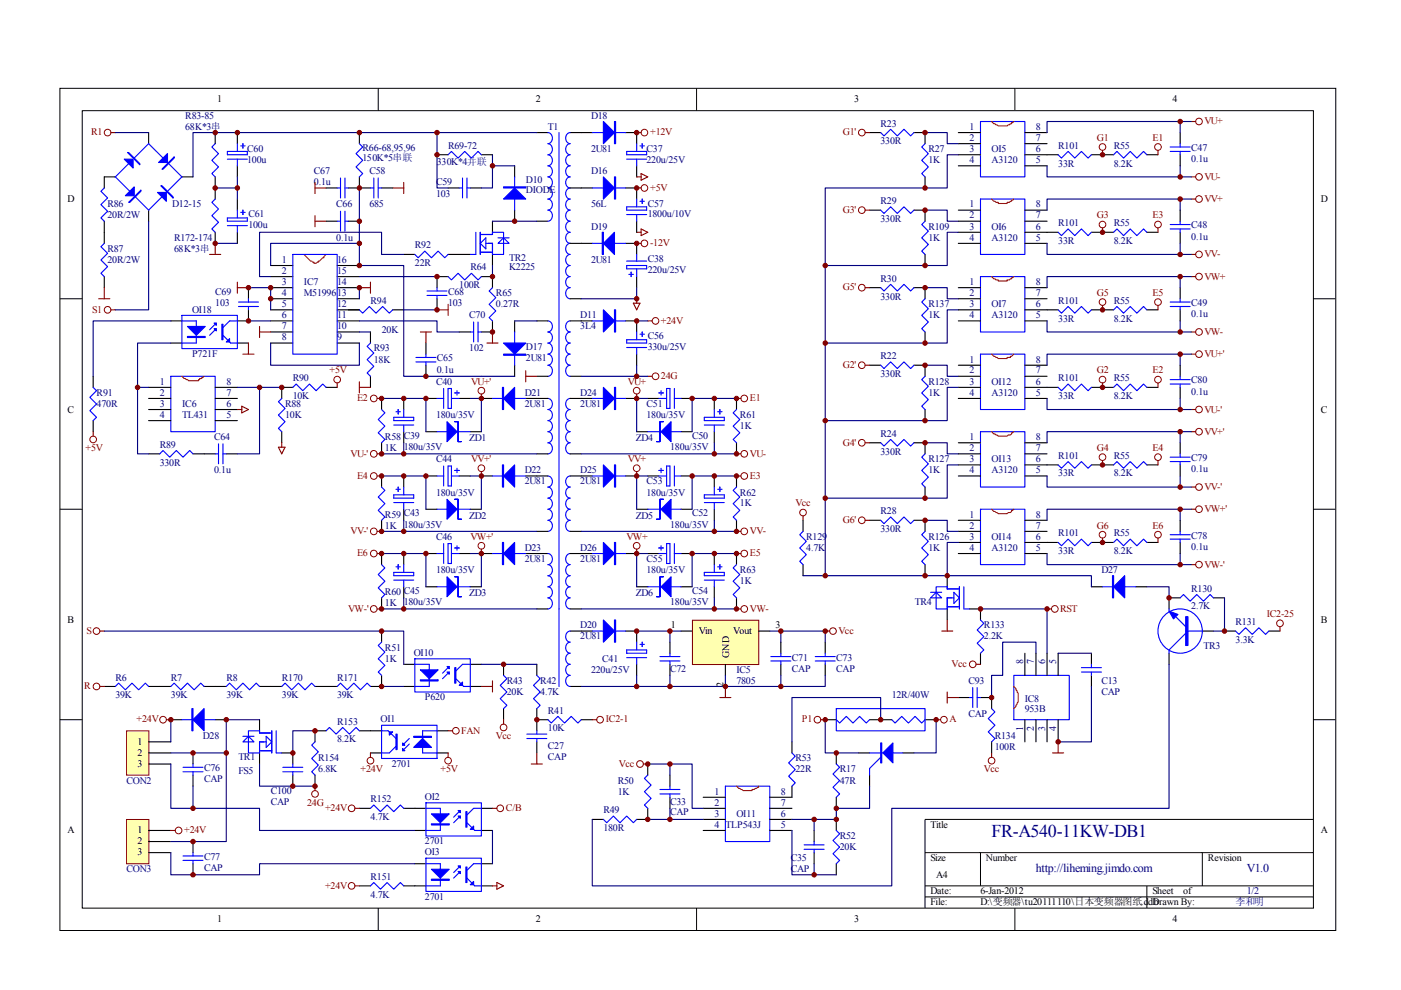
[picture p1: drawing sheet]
<svg xmlns="http://www.w3.org/2000/svg" width="297mm" height="210mm" viewBox="0 0 297 210" stroke-linecap="round" stroke-linejoin="round" font-family="sans-serif">
<defs><g id="words">
<text font-size="3.8" fill="#000080" x="210.2" y="177.5">FR-A540-11KW-DB1</text>
<g font-size="2.5" fill="#000080">
<text x="219.6" y="184.8">http://liheming.jimdo.com</text>
<text x="264.3" y="184.8">V1.0</text>
</g>
<g font-size="2.1">
<text x="46.1" y="21.7">1</text>
<text x="113.6" y="21.7">2</text>
<text x="181.1" y="21.7">3</text>
<text x="248.6" y="21.7">4</text>
<text x="14.3" y="42.8">D</text>
<text x="280.1" y="42.8">D</text>
<text x="14.3" y="87.5">C</text>
<text x="280.1" y="87.5">C</text>
<text x="14.3" y="132.1">B</text>
<text x="142.2" y="133.2">1</text>
<text x="148.2" y="134.4">Vin</text>
<text x="155.4" y="134.4">Vout</text>
<text x="164.4" y="133.2">3</text>
<text x="280.1" y="132.1">B</text>
<text x="154.6" y="139.5" transform="rotate(-90 154.6 139.5)">GND</text>
<text x="153.4" y="145.6" transform="rotate(-90 153.4 145.6)">2</text>
<text x="29.1" y="157.9">1</text>
<text x="29.1" y="160.3">2</text>
<text x="29.1" y="162.6">3</text>
<text x="14.3" y="176.7">A</text>
<text x="29.1" y="176.7">1</text>
<text x="29.1" y="179">2</text>
<text x="197.3" y="175.5">Title</text>
<text x="280.1" y="176.7">A</text>
<text x="29.1" y="181.4">3</text>
<text x="197.3" y="182.6">Size</text>
<text x="209" y="182.6">Number</text>
<text x="256.1" y="182.6">Revision</text>
<text x="197.3" y="189.6">Date:</text>
<text x="197.3" y="192">File:</text>
<text x="198.5" y="186.1">A4</text>
<text x="207.9" y="189.6">6-Jan-2012</text>
<text x="207.9" y="192">D:\变频器\tu20111110\日本变频器图纸.ddb</text>
<text x="244.3" y="189.6">Sheet</text>
<text x="244.3" y="192">Drawn By:</text>
<text x="250.9" y="189.6">of</text>
<text x="46.1" y="195.5">1</text>
<text x="113.6" y="195.5">2</text>
<text x="181.1" y="195.5">3</text>
<text x="248.6" y="195.5">4</text>
</g>
<g font-size="2.1" fill="#800000">
<text x="19.3" y="28.7">R1</text>
<text x="137.8" y="28.7">+12V</text>
<text x="178.7" y="28.7">G1'</text>
<text x="232.6" y="29.9">G1</text>
<text x="244.3" y="29.9">E1</text>
<text x="255.4" y="26.3">VU+</text>
<text x="137.8" y="40.5">+5V</text>
<text x="255.4" y="38.1">VU-</text>
<text x="178.7" y="45.1">G3'</text>
<text x="232.6" y="46.3">G3</text>
<text x="244.3" y="46.3">E3</text>
<text x="255.4" y="42.8">VV+</text>
<text x="137.8" y="52.2">-12V</text>
<text x="255.4" y="54.5">VV-</text>
<text x="255.4" y="59.3">VW+</text>
<text x="178.7" y="61.6">G5'</text>
<text x="232.6" y="62.8">G5</text>
<text x="244.3" y="62.8">E5</text>
<text x="19.6" y="66.3">S1</text>
<text x="140.1" y="68.7">+24V</text>
<text x="255.4" y="71">VW-</text>
<text x="255.4" y="75.7">VU+'</text>
<text x="69.8" y="79.2">+5V</text>
<text x="99.9" y="81.5">VU+'</text>
<text x="133.1" y="81.5">VU+</text>
<text x="140.1" y="80.4">24G</text>
<text x="178.7" y="78.1">G2'</text>
<text x="232.6" y="79.2">G2</text>
<text x="244.3" y="79.2">E2</text>
<text x="75.7" y="85.1">E2</text>
<text x="159" y="85.1">E1</text>
<text x="255.4" y="87.5">VU-'</text>
<text x="18.1" y="95.7">+5V</text>
<text x="178.7" y="94.5">G4'</text>
<text x="232.6" y="95.7">G4</text>
<text x="244.3" y="95.7">E4</text>
<text x="255.4" y="92.1">VV+'</text>
<text x="74.3" y="96.9">VU-'</text>
<text x="75.7" y="101.5">E4</text>
<text x="99.9" y="98">VV+'</text>
<text x="133.1" y="98">VV+</text>
<text x="159" y="96.9">VU-</text>
<text x="159" y="101.5">E3</text>
<text x="168.7" y="107.4">Vcc</text>
<text x="255.4" y="103.9">VV-'</text>
<text x="74.3" y="113.3">VV-'</text>
<text x="159" y="113.3">VV-</text>
<text x="178.7" y="110.9">G6'</text>
<text x="232.6" y="112.1">G6</text>
<text x="244.3" y="112.1">E6</text>
<text x="255.4" y="108.6">VW+'</text>
<text x="75.7" y="118">E6</text>
<text x="99.7" y="114.5">VW+'</text>
<text x="132.8" y="114.5">VW+</text>
<text x="159" y="118">E5</text>
<text x="255.4" y="120.3">VW-'</text>
<text x="73.8" y="129.7">VW-'</text>
<text x="159" y="129.7">VW-</text>
<text x="224.8" y="129.7">RST</text>
<text x="268.6" y="130.9">IC2-25</text>
<text x="18.4" y="134.4">S</text>
<text x="177.8" y="134.4">Vcc</text>
<text x="201.8" y="141.5">Vcc</text>
<text x="17.9" y="146.1">R</text>
<text x="29" y="153.2">+24V</text>
<text x="97.8" y="155.5">FAN</text>
<text x="128.4" y="153.2">IC2-1</text>
<text x="170" y="153.2">P1</text>
<text x="201.3" y="153.2">A</text>
<text x="105.2" y="156.7">Vcc</text>
<text x="76.5" y="163.8">+24V</text>
<text x="93.4" y="163.8">+5V</text>
<text x="131.2" y="162.6">Vcc</text>
<text x="208.6" y="163.8">Vcc</text>
<text x="65.1" y="170.8">24G</text>
<text x="68.9" y="172">+24V</text>
<text x="107.3" y="172">C/B</text>
<text x="39" y="176.7">+24V</text>
<text x="68.9" y="188.4">+24V</text>
</g>
<g font-size="2.1" fill="#000080">
<text x="39.3" y="25.2">R83-85</text>
<text x="39.3" y="27.5">68K*3串</text>
<text x="116.2" y="27.5">T1</text>
<text x="125.3" y="25.2">D18</text>
<text x="186.7" y="26.9">R23</text>
<text x="205.6" y="27.5">1</text>
<text x="205.6" y="29.9">2</text>
<text x="219.6" y="29.9">7</text>
<text x="219.6" y="27.5">8</text>
<text x="52.4" y="32.3">C60</text>
<text x="52.4" y="34.6">100u</text>
<text x="76.9" y="32">R66-68,95,96</text>
<text x="76.9" y="34.1">150K*5串联</text>
<text x="92.6" y="35.1">330K*4并联</text>
<text x="95" y="31.5">R69-72</text>
<text x="125.3" y="32.3">2U81</text>
<text x="137.1" y="32.3">C37</text>
<text x="137.1" y="34.6">220u/25V</text>
<text x="186.7" y="30.6">330R</text>
<text x="196.8" y="32.3">R27</text>
<text x="196.8" y="34.6">1K</text>
<text x="205.6" y="32.3">3</text>
<text x="205.6" y="34.6">4</text>
<text x="210.2" y="32.3">OI5</text>
<text x="210.2" y="34.6">A3120</text>
<text x="219.6" y="34.6">5</text>
<text x="219.6" y="32.3">6</text>
<text x="224.4" y="31.5">R101</text>
<text x="224.4" y="35.3">33R</text>
<text x="236.1" y="31.5">R55</text>
<text x="236.1" y="35.3">8.2K</text>
<text x="252.6" y="32">C47</text>
<text x="252.6" y="34.4">0.1u</text>
<text x="66.5" y="36.9">C67</text>
<text x="66.5" y="39.3">0.1u</text>
<text x="78.3" y="36.9">C58</text>
<text x="92.5" y="39.3">C59</text>
<text x="92.5" y="41.7">103</text>
<text x="111.5" y="38.8">D10</text>
<text x="111.5" y="40.9">DIODE</text>
<text x="125.3" y="36.9">D16</text>
<text x="22.8" y="44">R86</text>
<text x="22.8" y="46.3">20R/2W</text>
<text x="36.5" y="43.8">D12-15</text>
<text x="52.7" y="46.1">C61</text>
<text x="71.3" y="44">C66</text>
<text x="78.3" y="44">685</text>
<text x="125.3" y="44">56L</text>
<text x="137.3" y="43.8">C57</text>
<text x="137.3" y="46.1">1800u/10V</text>
<text x="186.7" y="43.3">R29</text>
<text x="186.7" y="47">330R</text>
<text x="205.6" y="44">1</text>
<text x="205.6" y="46.3">2</text>
<text x="219.6" y="46.3">7</text>
<text x="219.6" y="44">8</text>
<text x="22.8" y="53.4">R87</text>
<text x="36.9" y="51.1">R172-174</text>
<text x="36.9" y="53.4">68K*3串</text>
<text x="52.7" y="48.4">100u</text>
<text x="71.3" y="51.1">0.1u</text>
<text x="88" y="52.7">R92</text>
<text x="125.3" y="48.7">D19</text>
<text x="196.8" y="48.7">R109</text>
<text x="196.8" y="51.1">1K</text>
<text x="205.6" y="48.7">3</text>
<text x="205.6" y="51.1">4</text>
<text x="210.2" y="48.7">OI6</text>
<text x="210.2" y="51.1">A3120</text>
<text x="219.6" y="51.1">5</text>
<text x="219.6" y="48.7">6</text>
<text x="224.4" y="48">R101</text>
<text x="224.4" y="51.7">33R</text>
<text x="236.1" y="48">R55</text>
<text x="236.1" y="51.7">8.2K</text>
<text x="252.6" y="48.4">C48</text>
<text x="252.6" y="50.8">0.1u</text>
<text x="22.8" y="55.7">20R/2W</text>
<text x="59.8" y="55.7">1</text>
<text x="59.8" y="58.1">2</text>
<text x="71.5" y="58.1">15</text>
<text x="71.5" y="55.7">16</text>
<text x="88" y="56.4">22R</text>
<text x="99.7" y="57.3">R64</text>
<text x="107.9" y="55.3">TR2</text>
<text x="107.9" y="57.3">K2225</text>
<text x="125.3" y="55.7">2U81</text>
<text x="137.3" y="55.5">C38</text>
<text x="137.3" y="57.8">220u/25V</text>
<text x="186.7" y="59.7">R30</text>
<text x="45.6" y="62.5">C69</text>
<text x="45.6" y="64.9">103</text>
<text x="59.8" y="60.5">3</text>
<text x="59.8" y="62.8">4</text>
<text x="59.8" y="65.1">5</text>
<text x="64.4" y="60.5">IC7</text>
<text x="64.4" y="62.8">M5199613</text>
<text x="71.5" y="65.1">12</text>
<text x="71.5" y="60.5">14</text>
<text x="78.6" y="64.4">R94</text>
<text x="95" y="62.5">C68</text>
<text x="95" y="64.9">103</text>
<text x="97.4" y="61.1">100R</text>
<text x="105.2" y="62.8">R65</text>
<text x="105.2" y="65.1">0.27R</text>
<text x="186.7" y="63.5">330R</text>
<text x="196.8" y="65.1">R137</text>
<text x="205.6" y="60.5">1</text>
<text x="205.6" y="62.8">2</text>
<text x="205.6" y="65.1">3</text>
<text x="210.2" y="65.1">OI7</text>
<text x="219.6" y="65.1">6</text>
<text x="219.6" y="62.8">7</text>
<text x="219.6" y="60.5">8</text>
<text x="224.4" y="64.4">R101</text>
<text x="236.1" y="64.4">R55</text>
<text x="252.6" y="64.9">C49</text>
<text x="40.7" y="66.3">OI18</text>
<text x="59.8" y="67.5">6</text>
<text x="59.8" y="69.8">7</text>
<text x="71.5" y="69.8">10</text>
<text x="71.5" y="67.5">11</text>
<text x="80.9" y="70.5">20K</text>
<text x="99.5" y="67.5">C70</text>
<text x="123" y="67.5">D11</text>
<text x="123" y="69.8">3L4</text>
<text x="137.3" y="71.9">C56</text>
<text x="196.8" y="67.5">1K</text>
<text x="205.6" y="67.5">4</text>
<text x="210.2" y="67.5">A3120</text>
<text x="219.6" y="67.5">5</text>
<text x="224.4" y="68.2">33R</text>
<text x="236.1" y="68.2">8.2K</text>
<text x="252.6" y="67.2">0.1u</text>
<text x="40.7" y="75.7">P721F</text>
<text x="59.8" y="72.2">8</text>
<text x="71.5" y="72.2">9</text>
<text x="79.2" y="74.5">R93</text>
<text x="79.2" y="76.9">18K</text>
<text x="92.6" y="76.6">C65</text>
<text x="99.5" y="74.5">102</text>
<text x="111.5" y="74.3">D17</text>
<text x="111.5" y="76.6">2U81</text>
<text x="137.3" y="74.3">330u/25V</text>
<text x="186.7" y="76.1">R22</text>
<text x="205.6" y="76.9">1</text>
<text x="219.6" y="76.9">8</text>
<text x="20.5" y="83.9">R91</text>
<text x="33.9" y="81.5">1</text>
<text x="33.9" y="83.9">2</text>
<text x="48" y="83.9">7</text>
<text x="48" y="81.5">8</text>
<text x="62.1" y="80.9">R90</text>
<text x="92.5" y="81.5">C40</text>
<text x="92.6" y="79">0.1u</text>
<text x="111.3" y="83.9">D21</text>
<text x="123" y="83.9">D24</text>
<text x="186.7" y="79.9">330R</text>
<text x="196.8" y="81.5">R128</text>
<text x="196.8" y="83.9">1K</text>
<text x="205.6" y="79.2">2</text>
<text x="205.6" y="81.5">3</text>
<text x="205.6" y="83.9">4</text>
<text x="210.2" y="81.5">OI12</text>
<text x="210.2" y="83.9">A3120</text>
<text x="219.6" y="83.9">5</text>
<text x="219.6" y="81.5">6</text>
<text x="219.6" y="79.2">7</text>
<text x="224.4" y="80.9">R101</text>
<text x="236.1" y="80.9">R55</text>
<text x="252.6" y="81.3">C80</text>
<text x="252.6" y="83.7">0.1u</text>
<text x="20.5" y="86.3">470R</text>
<text x="33.9" y="86.3">3</text>
<text x="33.9" y="88.6">4</text>
<text x="38.6" y="86.3">IC6</text>
<text x="38.6" y="88.6">TL431</text>
<text x="48" y="88.6">5</text>
<text x="48" y="86.3">6</text>
<text x="60.5" y="86.3">R88</text>
<text x="60.5" y="88.6">10K</text>
<text x="62.1" y="84.6">10K</text>
<text x="92.5" y="88.6">180u/35V</text>
<text x="111.3" y="86.3">2U81</text>
<text x="123" y="86.3">2U81</text>
<text x="137.1" y="86.3">C51</text>
<text x="137.1" y="88.6">180u/35V</text>
<text x="156.9" y="88.6">R61</text>
<text x="224.4" y="84.6">33R</text>
<text x="236.1" y="84.6">8.2K</text>
<text x="33.9" y="94.9">R89</text>
<text x="45.4" y="93.3">C64</text>
<text x="81.6" y="93.3">R58</text>
<text x="81.6" y="95.7">1K</text>
<text x="85.6" y="93.1">C39</text>
<text x="85.6" y="95.4">180u/35V</text>
<text x="99.5" y="93.6">ZD1</text>
<text x="134.8" y="93.6">ZD4</text>
<text x="142.1" y="95.4">180u/35V</text>
<text x="146.7" y="93.1">C50</text>
<text x="156.9" y="90.9">1K</text>
<text x="186.7" y="92.6">R24</text>
<text x="205.6" y="93.3">1</text>
<text x="205.6" y="95.7">2</text>
<text x="219.6" y="95.7">7</text>
<text x="219.6" y="93.3">8</text>
<text x="33.9" y="98.7">330R</text>
<text x="45.4" y="100.3">0.1u</text>
<text x="92.5" y="98">C44</text>
<text x="111.3" y="100.3">D22</text>
<text x="123" y="100.3">D25</text>
<text x="186.7" y="96.4">330R</text>
<text x="196.8" y="98">R127</text>
<text x="196.8" y="100.3">1K</text>
<text x="205.6" y="98">3</text>
<text x="205.6" y="100.3">4</text>
<text x="210.2" y="98">OI13</text>
<text x="210.2" y="100.3">A3120</text>
<text x="219.6" y="100.3">5</text>
<text x="219.6" y="98">6</text>
<text x="224.4" y="97.3">R101</text>
<text x="224.4" y="101">33R</text>
<text x="236.1" y="97.3">R55</text>
<text x="236.1" y="101">8.2K</text>
<text x="252.6" y="97.8">C79</text>
<text x="252.6" y="100.1">0.1u</text>
<text x="92.5" y="105.1">180u/35V</text>
<text x="111.3" y="102.7">2U81</text>
<text x="123" y="102.7">2U81</text>
<text x="137.1" y="102.7">C53</text>
<text x="137.1" y="105.1">180u/35V</text>
<text x="156.9" y="105.1">R62</text>
<text x="156.9" y="107.4">1K</text>
<text x="81.6" y="109.7">R59</text>
<text x="81.6" y="112.1">1K</text>
<text x="85.6" y="109.5">C43</text>
<text x="85.6" y="111.9">180u/35V</text>
<text x="99.5" y="110">ZD2</text>
<text x="134.8" y="110">ZD5</text>
<text x="142.1" y="111.9">180u/35V</text>
<text x="146.7" y="109.5">C52</text>
<text x="186.7" y="109.1">R28</text>
<text x="186.7" y="112.8">330R</text>
<text x="205.6" y="109.7">1</text>
<text x="205.6" y="112.1">2</text>
<text x="219.6" y="112.1">7</text>
<text x="219.6" y="109.7">8</text>
<text x="224.4" y="113.7">R101</text>
<text x="236.1" y="113.7">R55</text>
<text x="92.5" y="114.5">C46</text>
<text x="111.3" y="116.8">D23</text>
<text x="111.3" y="119.1">2U81</text>
<text x="123" y="116.8">D26</text>
<text x="123" y="119.1">2U81</text>
<text x="137.1" y="119.1">C55</text>
<text x="170.9" y="114.5">R129</text>
<text x="170.9" y="116.8">4.7K</text>
<text x="196.8" y="114.5">R126</text>
<text x="196.8" y="116.8">1K</text>
<text x="205.6" y="114.5">3</text>
<text x="205.6" y="116.8">4</text>
<text x="210.2" y="114.5">OI14</text>
<text x="210.2" y="116.8">A3120</text>
<text x="219.6" y="116.8">5</text>
<text x="219.6" y="114.5">6</text>
<text x="224.4" y="117.5">33R</text>
<text x="236.1" y="117.5">8.2K</text>
<text x="252.6" y="114.2">C78</text>
<text x="252.6" y="116.6">0.1u</text>
<text x="85.6" y="125.9">C45</text>
<text x="92.5" y="121.5">180u/35V</text>
<text x="137.1" y="121.5">180u/35V</text>
<text x="146.7" y="125.9">C54</text>
<text x="156.9" y="121.5">R63</text>
<text x="156.9" y="123.9">1K</text>
<text x="233.5" y="121.5">D27</text>
<text x="252.6" y="125.5">R130</text>
<text x="81.6" y="126.2">R60</text>
<text x="81.6" y="128.5">1K</text>
<text x="85.6" y="128.3">180u/35V</text>
<text x="99.5" y="126.4">ZD3</text>
<text x="134.8" y="126.4">ZD6</text>
<text x="142.1" y="128.3">180u/35V</text>
<text x="194" y="128.3">TR4</text>
<text x="252.6" y="129.2">2.7K</text>
<text x="81.6" y="137.9">R51</text>
<text x="123" y="133.2">D20</text>
<text x="123" y="135.6">2U81</text>
<text x="208.6" y="133.2">R133</text>
<text x="208.6" y="135.6">2.2K</text>
<text x="255.2" y="137.7">TR3</text>
<text x="262" y="132.5">R131</text>
<text x="262" y="136.3">3.3K</text>
<text x="81.6" y="140.3">1K</text>
<text x="87.7" y="139.1">OI10</text>
<text x="125.3" y="142.6">220u/25V</text>
<text x="127.7" y="140.3">C41</text>
<text x="142.1" y="142.4">C72</text>
<text x="156.1" y="142.6">IC5</text>
<text x="167.9" y="140.1">C71</text>
<text x="167.9" y="142.4">CAP</text>
<text x="177.3" y="140.1">C73</text>
<text x="177.3" y="142.4">CAP</text>
<text x="216.9" y="140.8" transform="rotate(-90 216.9 140.8)">8</text>
<text x="219.2" y="140.8" transform="rotate(-90 219.2 140.8)">7</text>
<text x="221.6" y="140.8" transform="rotate(-90 221.6 140.8)">6</text>
<text x="223.9" y="140.8" transform="rotate(-90 223.9 140.8)">5</text>
<text x="24.5" y="144.3">R6</text>
<text x="24.5" y="148">39K</text>
<text x="36.2" y="144.3">R7</text>
<text x="36.2" y="148">39K</text>
<text x="48" y="144.3">R8</text>
<text x="48" y="148">39K</text>
<text x="59.8" y="144.3">R170</text>
<text x="59.8" y="148">39K</text>
<text x="71.5" y="144.3">R171</text>
<text x="71.5" y="148">39K</text>
<text x="90.1" y="148.5">P620</text>
<text x="107.4" y="145">R43</text>
<text x="107.4" y="147.3">20K</text>
<text x="114.6" y="145">R42</text>
<text x="114.6" y="147.3">4.7K</text>
<text x="156.1" y="145">7805</text>
<text x="189.1" y="148">12R/40W</text>
<text x="205.3" y="145">C93</text>
<text x="217.3" y="148.8">IC8</text>
<text x="233.5" y="145">C13</text>
<text x="233.5" y="147.3">CAP</text>
<text x="71.5" y="153.7">R153</text>
<text x="80.7" y="153.2">OI1</text>
<text x="116.2" y="151.3">R41</text>
<text x="116.2" y="155">10K</text>
<text x="205.3" y="152">CAP</text>
<text x="216.9" y="155" transform="rotate(-90 216.9 155)">1</text>
<text x="217.3" y="151.1">953B</text>
<text x="219.2" y="155" transform="rotate(-90 219.2 155)">2</text>
<text x="221.6" y="155" transform="rotate(-90 221.6 155)">3</text>
<text x="223.9" y="155" transform="rotate(-90 223.9 155)">4</text>
<text x="43" y="156.7">D28</text>
<text x="50.5" y="161.2">TR1</text>
<text x="67.5" y="161.4">R154</text>
<text x="71.5" y="157.4">8.2K</text>
<text x="116.2" y="158.8">C27</text>
<text x="116.2" y="161.2">CAP</text>
<text x="168.7" y="161.4">R53</text>
<text x="210.9" y="156.7">R134</text>
<text x="210.9" y="159.1">100R</text>
<text x="26.8" y="166.1">CON2</text>
<text x="43.3" y="163.5">C76</text>
<text x="43.3" y="165.9">CAP</text>
<text x="50.5" y="164">FS5</text>
<text x="67.5" y="163.8">6.8K</text>
<text x="83.1" y="162.6">2701</text>
<text x="131" y="166.1">R50</text>
<text x="168.7" y="163.8">22R</text>
<text x="178.1" y="163.8">R17</text>
<text x="178.1" y="166.1">47R</text>
<text x="57.4" y="168.2">C100</text>
<text x="57.4" y="170.6">CAP</text>
<text x="78.6" y="170.1">R152</text>
<text x="78.6" y="173.8">4.7K</text>
<text x="90.1" y="169.6">OI2</text>
<text x="127.9" y="172.5">R49</text>
<text x="131" y="168.5">1K</text>
<text x="142.1" y="170.6">C33</text>
<text x="142.1" y="172.9">CAP</text>
<text x="151.5" y="168.5">1</text>
<text x="151.5" y="170.8">2</text>
<text x="151.5" y="173.2">3</text>
<text x="156.1" y="173.2">OI11</text>
<text x="165.5" y="173.2">6</text>
<text x="165.5" y="170.8">7</text>
<text x="165.5" y="168.5">8</text>
<text x="90.1" y="179">2701</text>
<text x="127.9" y="176.2">180R</text>
<text x="151.5" y="175.5">4</text>
<text x="153.8" y="175.5">TLP543J</text>
<text x="165.5" y="175.5">5</text>
<text x="178.1" y="177.9">R52</text>
<text x="26.8" y="184.9">CON3</text>
<text x="43.3" y="182.3">C77</text>
<text x="43.3" y="184.7">CAP</text>
<text x="90.1" y="181.4">OI3</text>
<text x="167.6" y="182.6">C35</text>
<text x="167.6" y="184.9">CAP</text>
<text x="178.1" y="180.2">20K</text>
<text x="78.6" y="186.5">R151</text>
<text x="78.6" y="190.3">4.7K</text>
<text x="90.1" y="190.8">2701</text>
<text x="262" y="192">李和明</text>
<text x="264.3" y="189.6">1/2</text>
</g>
</g></defs>
<g fill="none" stroke="#000" stroke-width=".21">
<path d="M12.7 18.7h270.5v178.6h-270.5zM80.2 18.7v4.7M147.7 18.7v4.7M215.2 18.7v4.7M17.4 23.5h261.1v169h-261.1zM12.7 63.3h4.7M278.4 63.3h4.7M12.7 108h4.7M278.4 108h4.7M12.7 152.6h4.7M278.4 152.6h4.7M278.4 173.7h-82.3v18.8"/>
<path d="M80.2 192.5v4.7M147.7 192.5v4.7M196.1 180.8h82.3M196.1 187.8h82.3M196.1 190.2h82.3M207.9 180.8v7M215.2 192.5v4.7M243.2 187.8v4.7M254.9 180.8v7"/>
</g>
<g fill="none" stroke="#800000" stroke-width=".21">
<circle cx="22.8" cy="28.1" r=".7"/>
<circle cx="136.6" cy="39.9" r=".7"/>
<circle cx="136.6" cy="28.1" r=".7"/>
<circle cx="136.6" cy="51.6" r=".71"/>
<circle cx="22.8" cy="65.7" r=".71"/>
<circle cx="19.8" cy="93.2" r=".71"/>
<circle cx="71.5" cy="80.5" r=".7"/>
</g>
<g fill="none" stroke="#800000" stroke-width=".23">
<path d="M23.5 28.1h1M66.8 38.7v2.3M66.8 39.9h2.3M83.2 39.9h2.4M85.6 38.7v2.3M135 28.1h.9M135 39.9h.9M135 37.5h.9M135.9 36.8l1.4 .7-1.4 .7zM44.4 53.9h2.4M45.6 51.6v2.3M50.3 59.8v2.4"/>
<path d="M66.8 45.7v2.4M66.8 46.9h2.3M78.5 59.8v2.4M135 49.3h.9M135 51.6h.9M135.9 48.5l1.4 .8-1.4 .7zM20.9 63.3h2.4M22.1 61v2.3M23.5 65.7h1M50.3 61h2.4M51.5 75.1h2.4M52.7 72.7v2.4"/>
<path d="M55 69.2v2.4M55 70.4h2.4M76.2 61h2.3M89.1 70.4h2.4M90.3 70.4v2.3M92.7 65.7h2.3M95 64.5v2.4M103.2 72.7h2.4M104.4 70.4v2.3M111.5 78.6v2.4M111.5 79.8h2.3M134.3 64.3h1.4l-.7 1.4z"/>
<path d="M135 63.3v1M19.8 91.5v1M50.3 86.8h1M51.3 86.1l1.4 .7-1.4 .7zM59 94.8h1.4l-.7 1.4zM59.7 93.9v.9M71.5 81.2v.9M76.2 81v2.3M76.2 82.1h2.3"/>
</g>
<g fill="none" stroke="#000" stroke-width=".23">
<path d="M24.5 37.5h-2.4v2.4M31.5 28.1v2.4M38.6 37.5h2.3M45.6 28.1v2.4M45.6 37.5v4.7M50.3 28.1v2.4M50.3 35.2v2.3M69.1 39.9h2.4M73.8 39.9h4.7M76.2 28.1v2.4M76.2 37.5v2.4M80.9 39.9h2.3"/>
<path d="M92.7 32.8h2.3M95 39.9h2.4M99.7 39.9h2.4M102.1 32.8h2.3M109.1 35.2v2.3M113.8 28.1h2.4M120.9 28.1h4.7M120.9 39.9h4.7M132.6 28.1h2.4v2.4M132.6 39.9h2.4v2.3M135 35.2v2.3M22.1 46.9v4.7"/>
<path d="M22.1 58.6v2.4M31.5 44.6v2.3M45.6 49.3v2.3M50.3 42.2v2.4M50.3 49.3v2.3M57.4 56.3h4.7M57.4 58.6h4.7M69.1 46.9h2.4M71.5 56.3h4.7M71.5 58.6h4.7M73.8 46.9h2.4M85.6 53.9h2.4"/>
<path d="M95 58.6h-2.3v2.4M95 53.9h4.7M102.1 58.6h2.3v2.4M104.4 46.9v2.4M104.4 53.9v2.4M109.1 44.6v2.3M113.8 46.9h2.4M120.9 51.6h4.7M132.6 51.6h2.4v2.3M135 46.9v2.4M135 58.6v2.4M19.8 79.8v2.3"/>
<path d="M36.2 68h2.4M36.2 72.7h2.4M50.3 72.7h2.4M52.7 65.7v2.3h-2.4M52.7 61v2.3M57.4 63.3h4.7M57.4 68h4.7M57.4 61h4.7M57.4 65.7h4.7M57.4 70.4h4.7M57.4 72.7h4.7M71.5 63.3h4.7"/>
<path d="M71.5 68h4.7M71.5 61h4.7M71.5 65.7h4.7M71.5 70.4h4.7M71.5 72.7h4.7M78.5 70.4v2.3M78.5 79.8v2.3M83.2 65.7h2.4M90.3 72.7v2.4M90.3 77.4v2.4M92.7 63.3v2.4M97.4 70.4h2.3"/>
<path d="M104.4 68v2.4h-2.3M109.1 68v2.4M109.1 77.4v2.4M113.8 79.8h2.4M113.8 68h2.4M120.9 79.8h2.3M120.9 63.3h2.3M120.9 68h4.7M132.6 68h2.4v2.4M135 75.1v2.3M19.8 89.2v2.3M31.5 84.5h4.7"/>
<path d="M31.5 96.2h2.4M31.5 82.1h4.7M31.5 86.8h4.7M31.5 89.2h4.7M40.9 96.2h4.7M45.6 84.5h4.7M45.6 82.1h4.7M45.6 86.8h4.7M45.6 89.2h4.7M48 96.2h2.3M59.7 91.5v2.4M62.1 82.1h-2.4v2.4"/>
<path d="M69.1 82.1h2.4M102.1 84.5h2.3M111.5 84.5h4.7M113.8 96.2h2.4M120.9 84.5h4.7M120.9 96.2h2.3M132.6 84.5h2.4M102.1 100.9h2.3M102.1 117.4h2.3M111.5 100.9h4.7M111.5 117.4h4.7M113.8 112.7h2.4"/>
<path d="M120.9 100.9h4.7M120.9 112.7h2.3M120.9 117.4h4.7M132.6 100.9h2.4M132.6 117.4h2.4M113.8 129.1h2.4M120.9 129.1h2.3M120.9 133.8h4.7M132.6 133.8h2.4M120.9 145.5h2.3"/>
</g>
<g fill="none" stroke="#00f" stroke-width=".23">
<path d="M22.1 39.9l-.7 .7 1.4 1.4-1.4 1.4 1.4 1.4-1.4 1.4 .7 .7M27 32.3h.3l2.3 2.4v.2zM27.3 34.7l-2.8 2.8 3 3.1M28.5 33.5l3-3 3.1 3M34.1 39.4h.2l2.4 2.3v.3zM35.7 34.7l2.9 2.8-3.1 3.1M36.9 33.3v.2l-2.3 2.4h-.3zM45.6 30.5l-.7 .7 1.4 1.4-1.4 1.4 1.4 1.4-1.4 1.4 .7 .7M48.2 32.1h4.2v.7h-4.2zM48.2 33.7h4.2M50.3 30.5v1.6M50.3 33.7v1.5"/>
<path d="M51 30.9h1M51.5 30.5v.9M71.5 39.9h.7M72.2 37.7v4.3M73.1 39.9h.7M73.1 37.7v4.3M76.2 30.5l.7 .7-1.4 1.4 1.4 1.4-1.4 1.4 1.4 1.4-.7 .7M78.5 39.9h.8M79.3 37.7v4.3M80.2 39.9h.7M80.2 37.7v4.3M95 32.8l.7-.7 1.4 1.4 1.4-1.4 1.4 1.4 1.5-1.4 .7 .7"/>
<path d="M97.4 39.9h.7M98.1 37.7v4.3M99 39.9h.7M99 37.7v4.3M109.1 37.5v7.1M116.2 28.1a1.2 1.2 0 0 1 .9 1.2 1.2 1.2 0 0 1-.9 1.2 1.2 1.2 0 0 1 .9 1.1 1.2 1.2 0 0 1-.9 1.2 1.2 1.2 0 0 1 .9 1.2 1.2 1.2 0 0 1-.9 1.2 1.2 1.2 0 0 1 .9 1.1 1.2 1.2 0 0 1-.9 1.2 1.2 1.2 0 0 1 .9 1.2 1.2 1.2 0 0 1-.9 1.2 1.2 1.2 0 0 1 .9 1.1 1.2 1.2 0 0 1-.9 1.2 1.2 1.2 0 0 1 .9 1.2 1.2 1.2 0 0 1-.9 1.2 1.2 1.2 0 0 1 .9 1.1 1.2 1.2 0 0 1-.9 1.2M118.5 28.1v117.4M120.9 28.1a1.2 1.2 0 0 0-1 1.2 1.2 1.2 0 0 0 1 1.2 1.21 1.21 0 0 0-1 1.1 1.21 1.21 0 0 0 1 1.2 1.2 1.2 0 0 0-1 1.2 1.2 1.2 0 0 0 1 1.2 1.2 1.2 0 0 0-1 1.1 1.2 1.2 0 0 0 1 1.2 1.2 1.2 0 0 0-1 1.2 1.2 1.2 0 0 0 1 1.2 1.2 1.2 0 0 0-1 1.1 1.2 1.2 0 0 0 1 1.2 1.2 1.2 0 0 0-1 1.2 1.2 1.2 0 0 0 1 1.2 1.2 1.2 0 0 0-1 1.1 1.2 1.2 0 0 0 1 1.2 1.21 1.21 0 0 0-1 1.2 1.21 1.21 0 0 0 1 1.2 1.2 1.2 0 0 0-1 1.1 1.2 1.2 0 0 0 1 1.2 1.2 1.2 0 0 0-1 1.2 1.2 1.2 0 0 0 1 1.1 1.2 1.2 0 0 0-1 1.2 1.2 1.2 0 0 0 1 1.2 1.2 1.2 0 0 0-1 1.2 1.2 1.2 0 0 0 1 1.1 1.2 1.2 0 0 0-1 1.2 1.2 1.2 0 0 0 1 1.2 1.2 1.2 0 0 0-1 1.2 1.2 1.2 0 0 0 1 1.1M125.6 39.9h7M125.6 28.1h7M132.9 33.7h4.2M132.9 32.1h4.2v.7h-4.2z"/>
<path d="M135 30.5v1.6M135 33.7v1.5M135.7 30.9h.9M136.2 30.5v.9M22.1 51.6l-.7 .7 1.4 1.4-1.4 1.4 1.4 1.4-1.4 1.4 .7 .7M27.3 42.9l2.6-2.6v.3l-2.4 2.3zM28.7 41.7l2.8 2.9 2.8-2.9M45.6 42.2l-.7 .7 1.4 1.4-1.4 1.4 1.4 1.4-1.4 1.4 .7 .8M48.2 46.2h4.2v.7h-4.2zM48.2 47.8h4.2M50.3 44.6v1.6M50.3 47.8v1.5"/>
<path d="M51 45h1M51.5 44.6v.9M62.1 53.9h9.4v21.2h-9.4zM71.5 46.9h.7M72.2 44.8v4.2M73.1 46.9h.7M73.1 44.8v4.2M88 53.9l.7 .8 1.4-1.5 1.4 1.5 1.4-1.5 1.4 1.5 .7-.8M95 58.6l.7 .7 1.4-1.4 1.4 1.4 1.4-1.4 1.5 1.4 .7-.7M100.9 49.3v4.6h-1.2M101.8 49.7h2.6v-.4h2.4v4.6h-2.4v-2.3h-1.4M101.8 49.3v4.6"/>
<path d="M101.8 53.5h2.6M101.8 51.6l1.2-1.2v2.4zM105.6 51.6l1.2-1.2 1.1 1.2zM105.6 50.4h2.3M125.6 51.6h7M132.9 43.9h4.2v.7h-4.2zM132.9 56.3h4.2v.7h-4.2zM132.9 45.5h4.2M132.9 55.4h4.2M133.3 58.2h1M133.8 57.7v.9M135 42.2v1.7"/>
<path d="M135 45.5v1.4M135 53.9v1.5M135 57v1.6M135.7 42.7h.9M136.2 42.2v.9M36.2 79.8h9.4v11.7h-9.4zM38.6 66.9h11.7v7h-11.7zM38.6 68h3v4.7h-3M45.9 69.7l-1.5 1.4M45.9 68.5l-1.5 1.4M47.3 71.1l1.6 1.6h1.4M50.3 68h-1.6l-1.4 1.5"/>
<path d="M50.6 65h4.2M50.6 64h4.2M52.7 63.3v.7M52.7 65v.7M76.2 65.7l.7 .7 1.4-1.4 1.4 1.4 1.4-1.4 1.4 1.4 .7-.7M78.5 72.7l-.7 .7 1.5 1.5-1.5 1.4 1.5 1.4-1.5 1.4 .7 .7M88.2 75.8h4.2M88.2 76.7h4.2M90.3 75.1v.7M90.3 76.7v.7M90.5 62.6h4.3M90.5 61.7h4.3"/>
<path d="M92.7 61v.7M92.7 62.6v.7M99.7 70.4h.7M100.4 68.3v4.2M101.4 70.4h.7M101.4 68.3v4.2M104.4 61l-.7 .7 1.4 1.4-1.4 1.4 1.4 1.4-1.4 1.4 .7 .7M109.1 70.4v7M116.2 68a1.2 1.2 0 0 1 .9 1.2 1.2 1.2 0 0 1-.9 1.2 1.2 1.2 0 0 1 .9 1.2 1.2 1.2 0 0 1-.9 1.1 1.2 1.2 0 0 1 .9 1.2 1.2 1.2 0 0 1-.9 1.2 1.2 1.2 0 0 1 .9 1.2 1.2 1.2 0 0 1-.9 1.1 1.2 1.2 0 0 1 .9 1.2 1.2 1.2 0 0 1-.9 1.2M120.9 68a1.2 1.2 0 0 0-1 1.2 1.2 1.2 0 0 0 1 1.2 1.2 1.2 0 0 0-1 1.2 1.2 1.2 0 0 0 1 1.1 1.2 1.2 0 0 0-1 1.2 1.2 1.2 0 0 0 1 1.2 1.2 1.2 0 0 0-1 1.2 1.2 1.2 0 0 0 1 1.1 1.2 1.2 0 0 0-1 1.2 1.2 1.2 0 0 0 1 1.2M125.6 68h7M132.9 72h4.2v.7h-4.2z"/>
<path d="M132.9 73.7h4.2M135 70.4v1.6M135 73.7v1.4M135.7 70.9h.9M136.2 70.4v.9M19.8 82.1l.7 .7-1.5 1.4 1.5 1.5-1.5 1.4 1.5 1.4-.7 .7M33.9 96.2l.7-.7 1.4 1.4 1.4-1.4 1.4 1.4 1.4-1.4 .7 .7M45.6 96.2h.7M46.3 94.1v4.2M47.3 96.2h.7M47.3 94.1v4.2M59.7 84.5l-.7 .7 1.4 1.4-1.4 1.4 1.4 1.4-1.4 1.4 .7 .7"/>
<path d="M62.1 82.1l.7-.7 1.4 1.4 1.4-1.4 1.4 1.4 1.4-1.4 .7 .7M104.4 84.5h7.1M116.2 84.5a1.2 1.2 0 0 1 .9 1.2 1.2 1.2 0 0 1-.9 1.1 1.2 1.2 0 0 1 .9 1.2 1.2 1.2 0 0 1-.9 1.2 1.2 1.2 0 0 1 .9 1.2 1.2 1.2 0 0 1-.9 1.1 1.2 1.2 0 0 1 .9 1.2 1.2 1.2 0 0 1-.9 1.2 1.2 1.2 0 0 1 .9 1.2 1.2 1.2 0 0 1-.9 1.1M120.9 84.5a1.2 1.2 0 0 0-1 1.2 1.2 1.2 0 0 0 1 1.1 1.2 1.2 0 0 0-1 1.2 1.2 1.2 0 0 0 1 1.2 1.2 1.2 0 0 0-1 1.2 1.2 1.2 0 0 0 1 1.1 1.2 1.2 0 0 0-1 1.2 1.2 1.2 0 0 0 1 1.2 1.2 1.2 0 0 0-1 1.2 1.2 1.2 0 0 0 1 1.1M125.6 84.5h7M104.4 100.9h7.1M104.4 117.4h7.1M116.2 100.9a1.2 1.2 0 0 1 .9 1.2 1.2 1.2 0 0 1-.9 1.2 1.2 1.2 0 0 1 .9 1.1 1.2 1.2 0 0 1-.9 1.2 1.2 1.2 0 0 1 .9 1.2 1.2 1.2 0 0 1-.9 1.2 1.21 1.21 0 0 1 .9 1.1 1.21 1.21 0 0 1-.9 1.2 1.2 1.2 0 0 1 .9 1.2 1.2 1.2 0 0 1-.9 1.2M116.2 117.4a1.2 1.2 0 0 1 .9 1.1 1.2 1.2 0 0 1-.9 1.2 1.2 1.2 0 0 1 .9 1.2 1.2 1.2 0 0 1-.9 1.2 1.2 1.2 0 0 1 .9 1.1 1.2 1.2 0 0 1-.9 1.2 1.2 1.2 0 0 1 .9 1.2 1.2 1.2 0 0 1-.9 1.2M120.9 100.9a1.2 1.2 0 0 0-1 1.2 1.2 1.2 0 0 0 1 1.2 1.2 1.2 0 0 0-1 1.1 1.2 1.2 0 0 0 1 1.2 1.2 1.2 0 0 0-1 1.2 1.2 1.2 0 0 0 1 1.2 1.21 1.21 0 0 0-1 1.1 1.21 1.21 0 0 0 1 1.2 1.2 1.2 0 0 0-1 1.2 1.2 1.2 0 0 0 1 1.2M120.9 117.4a1.2 1.2 0 0 0-1 1.1 1.2 1.2 0 0 0 1 1.2 1.2 1.2 0 0 0-1 1.2 1.2 1.2 0 0 0 1 1.2 1.2 1.2 0 0 0-1 1.1 1.2 1.2 0 0 0 1 1.2 1.2 1.2 0 0 0-1 1.2 1.2 1.2 0 0 0 1 1.2M125.6 100.9h7"/>
<path d="M125.6 117.4h7M116.2 126.8a1.2 1.2 0 0 1 .9 1.1 1.2 1.2 0 0 1-.9 1.2M120.9 126.8a1.2 1.2 0 0 0-1 1.1 1.2 1.2 0 0 0 1 1.2M120.9 133.8a1.2 1.2 0 0 0-1 1.2 1.2 1.2 0 0 0 1 1.2 1.2 1.2 0 0 0-1 1.1 1.2 1.2 0 0 0 1 1.2 1.21 1.21 0 0 0-1 1.2 1.21 1.21 0 0 0 1 1.2 1.2 1.2 0 0 0-1 1.1 1.2 1.2 0 0 0 1 1.2 1.2 1.2 0 0 0-1 1.2 1.2 1.2 0 0 0 1 1.1M125.6 133.8h7"/>
</g>
<path d="M64.4 53.9l.3 .3a3.7 3.7 0 0 0 1.9 1.4v.2h.4l.5-.2v-.2h.2l.7-.7h.3v-.3l.4-.5M38.6 79.8a2.68 2.68 0 0 0 2.1 .9h1.4l.2-.4h.5v-.3l.5-.2" fill="none" stroke="#f00" stroke-width=".23"/>
<g fill="none" stroke="#000080" stroke-width=".23">
<path d="M24.5 28.1h7M45.6 39.9h4.7M50.3 37.5v4.7M76.2 39.9v11.7M92.7 28.1v11.8h2.3M104.4 32.8v7.1h-2.3M104.4 35.2h4.7M113.8 28.1h-72.9v9.4M31.5 46.9v18.8h-7M45.6 51.6h4.7M57.4 56.3v-4.7h18.8v4.7h9.4v23.5h23.5M76.2 58.6h16.5"/>
<path d="M85.6 53.9h-4.7v-4.6h-25.9v9.3h2.4M104.4 56.3v2.3M104.4 46.9h9.4M36.2 72.7h-7v9.4h2.3M36.2 68h-16.4v11.8M52.7 61h4.7v4.7M52.7 68h4.7M57.4 72.7v4.7h18.8v-4.7M76.2 68h16.5v2.4h4.7M76.2 61v2.3M76.2 70.4h2.3M85.6 65.7h7.1"/>
<path d="M109.1 68h4.7M135 61v2.3h-11.8M29.2 82.1v14.1h2.3M50.3 82.1h4.7v14.1h-4.7M55 82.1h4.7"/>
</g>
<g fill="#00f" stroke="#00f" stroke-width=".23">
<path d="M39.7 69.2h3.8l-1.9 1.9z"/>
<path d="M45.4 68.5h.5v.5z"/>
<path d="M45.4 69.7h.5v.5z"/>
<path d="M48 72.5l.7-.7v.7z"/>
<path d="M109.1 39.9l2.4 2.3h-4.7z"/>
<path d="M26.3 33.7h1.9v1.9z"/>
<path d="M33.6 34.5l1.9-1.9v1.9z"/>
<path d="M33.4 40.8h1.9v1.9z"/>
<path d="M28.5 39.6v1.9h-1.9z"/>
<path d="M106.8 72.7h4.7l-2.4 2.4z"/>
<path d="M127.9 25.8l2.4 2.3-2.4 2.4z"/>
<path d="M127.9 37.5l2.4 2.4-2.4 2.3z"/>
<path d="M127.9 51.6l2.4-2.3v4.6z"/>
<path d="M127.9 65.7l2.4 2.3-2.4 2.4z"/>
<path d="M127.9 82.1l2.4 2.4-2.4 2.3z"/>
<path d="M127.9 98.6l2.4 2.3-2.4 2.4z"/>
<path d="M127.9 115l2.4 2.4-2.4 2.3z"/>
<path d="M109.1 82.1v4.7l-2.3-2.3z"/>
<path d="M109.1 98.6v4.7l-2.3-2.4z"/>
<path d="M109.1 115v4.7l-2.3-2.3z"/>
<path d="M127.9 131.5l2.4 2.3-2.4 2.4z"/>
<path d="M39.7 71.3h3.8v.3h-3.8z" fill-rule="evenodd"/>
<path d="M47 68.7h.3v3.3h-.3z" fill-rule="evenodd"/>
<path d="M106.8 39.6h4.7v.3h-4.7z" fill-rule="evenodd"/>
<path d="M106.8 75.1h4.7v.2h-4.7z" fill-rule="evenodd"/>
<path d="M130.3 25.8h.2v4.7h-.2z" fill-rule="evenodd"/>
<path d="M130.3 37.5h.2v4.7h-.2z" fill-rule="evenodd"/>
<path d="M127.7 49.3h.2v4.6h-.2z" fill-rule="evenodd"/>
<path d="M130.3 65.7h.2v4.7h-.2z" fill-rule="evenodd"/>
<path d="M130.3 82.1h.2v4.7h-.2z" fill-rule="evenodd"/>
<path d="M130.3 98.6h.2v4.7h-.2z" fill-rule="evenodd"/>
<path d="M130.3 115h.2v4.7h-.2z" fill-rule="evenodd"/>
<path d="M106.5 82.1h.3v4.7h-.3z" fill-rule="evenodd"/>
<path d="M106.5 98.6h.3v4.7h-.3z" fill-rule="evenodd"/>
<path d="M106.5 115h.3v4.7h-.3z" fill-rule="evenodd"/>
<path d="M130.3 131.5h.2v4.7h-.2z" fill-rule="evenodd"/>
</g>
<g fill="#800000" stroke="#800000" stroke-width=".21">
<circle cx="57.4" cy="61" r=".47"/>
<circle cx="57.4" cy="63.3" r=".47"/>
<circle cx="76.2" cy="61" r=".47"/>
<circle cx="76.2" cy="51.6" r=".47"/>
<circle cx="52.7" cy="68" r=".47"/>
<circle cx="52.7" cy="61" r=".47"/>
<circle cx="92.7" cy="32.8" r=".47"/>
<circle cx="109.1" cy="46.9" r=".47"/>
<circle cx="104.4" cy="35.2" r=".47"/>
<circle cx="45.6" cy="28.1" r=".47"/>
<circle cx="50.3" cy="28.1" r=".47"/>
<circle cx="76.2" cy="28.1" r=".47"/>
<circle cx="92.7" cy="28.1" r=".47"/>
<circle cx="45.6" cy="39.9" r=".47"/>
<circle cx="50.3" cy="39.9" r=".47"/>
<circle cx="45.6" cy="51.6" r=".47"/>
<circle cx="92.7" cy="65.7" r=".47"/>
<circle cx="76.2" cy="56.3" r=".47"/>
<circle cx="90.3" cy="79.8" r=".47"/>
<circle cx="104.4" cy="70.4" r=".47"/>
<circle cx="104.4" cy="58.6" r=".47"/>
<circle cx="92.7" cy="58.6" r=".47"/>
<circle cx="29.2" cy="82.1" r=".47"/>
<circle cx="55" cy="82.1" r=".47"/>
<circle cx="59.7" cy="82.1" r=".47"/>
<circle cx="135" cy="39.9" r=".47"/>
<circle cx="135" cy="63.3" r=".47"/>
<circle cx="135" cy="28.1" r=".47"/>
<circle cx="135" cy="51.6" r=".47"/>
</g>
<path d="M146.9 131.6h14v9.3h-14z" fill="#ffffb0"/>
<g fill="none" stroke="#800000" stroke-width=".21">
<path d="M146.8 131.5h14.1v9.4h-14.1z"/>
<circle cx="139" cy="79.8" r=".71"/>
<circle cx="139" cy="68" r=".71"/>
<circle cx="79.3" cy="96.2" r=".71"/>
<circle cx="79.3" cy="84.5" r=".71"/>
<circle cx="102.1" cy="82.8" r=".71"/>
<circle cx="102.1" cy="99.3" r=".71"/>
<circle cx="135" cy="82.8" r=".71"/>
<circle cx="135" cy="99.3" r=".71"/>
<circle cx="157.8" cy="96.2" r=".71"/>
<circle cx="157.8" cy="84.5" r=".71"/>
<circle cx="79.3" cy="112.7" r=".71"/>
<circle cx="79.3" cy="100.9" r=".71"/>
<circle cx="79.3" cy="117.4" r=".71"/>
<circle cx="102.1" cy="115.7" r=".71"/>
<circle cx="135" cy="115.7" r=".71"/>
<circle cx="157.8" cy="112.7" r=".71"/>
<circle cx="157.8" cy="100.9" r=".71"/>
<circle cx="157.8" cy="117.4" r=".71"/>
<circle cx="20.5" cy="133.8" r=".71"/>
<circle cx="79.3" cy="129.1" r=".71"/>
<circle cx="157.8" cy="129.1" r=".71"/>
<circle cx="176.6" cy="133.8" r=".7"/>
<circle cx="20.5" cy="145.5" r=".71"/>
</g>
<g fill="none" stroke="#000" stroke-width=".23">
<path d="M80.9 84.5v2.3M80.9 93.9v2.3M85.6 84.5v2.3M85.6 91.5v2.4M90.3 84.5h2.4M90.3 91.5h2.4M97.4 84.5h2.3M99.7 91.5h2.4M135 91.5h2.3M137.3 84.5h2.4M144.4 84.5h2.3M144.4 91.5h2.3"/>
<path d="M151.4 84.5v2.3M151.4 91.5v2.4M156.2 84.5v2.3M156.2 93.9v2.3M80.9 100.9v2.4M80.9 110.3v2.4M80.9 117.4v2.3M85.6 100.9v2.4M85.6 108v2.3M85.6 117.4v2.3M90.3 100.9h2.4M90.3 108h2.4"/>
<path d="M90.3 117.4h2.4M97.4 100.9h2.3M97.4 117.4h2.3M99.7 108h2.4M135 108h2.3M137.3 100.9h2.4M137.3 117.4h2.4M144.4 100.9h2.3M144.4 108h2.3M144.4 117.4h2.3M151.4 100.9v2.4M151.4 108v2.3"/>
<path d="M151.4 117.4v2.3M156.2 100.9v2.4M156.2 110.3v2.4M156.2 117.4v2.3M80.9 126.8v2.3M80.9 133.8v2.4M85.6 124.4v2.4M90.3 124.4h2.4M99.7 124.4h2.4M135 124.4h2.3M135 133.8v2.4M142 136.2v2.3"/>
<path d="M144.4 133.8h2.3M144.4 124.4h2.3M151.4 124.4v2.4M156.2 126.8v2.3M160.9 133.8h2.3M165.6 136.2v2.3M175 136.2v2.3M22.1 145.5h2.4M31.5 145.5h4.7M43.3 145.5h4.7M55 145.5h4.7M66.8 145.5h4.7"/>
<path d="M80.9 143.2v2.3h-2.4M85.6 140.9h2.4M85.6 145.5h2.4M99.7 140.9h2.4M99.7 145.5h2.4M135 140.9v2.3M142 140.9v2.3M153.8 140.9v2.3M165.6 140.9v2.3M175 140.9v2.3"/>
</g>
<g fill="none" stroke="#00f" stroke-width=".23">
<path d="M80.9 86.8l.7 .7-1.4 1.4 1.4 1.5-1.4 1.4 1.4 1.4-.7 .7M83.5 90.1h4.2M83.5 88.5h4.2v.7h-4.2zM84 87.3h.9M84.4 86.8v1M85.6 86.8v1.7M85.6 90.1v1.4M92.7 84.5h1.4M92.7 91.5h7M94.1 82.4v4.2M94.1 98.8v4.2M95 82.4h.7v4.2h-.7z"/>
<path d="M95 98.8h.7v4.2h-.7zM95.7 84.5h1.7M96.4 83.3h1M96.4 99.7h1M96.9 82.8v1M96.9 99.3v.9M137.3 91.5h7.1M139.7 83.3h.9M139.7 84.5h1.6M139.7 99.7h.9M140.2 82.8v1M140.2 99.3v.9"/>
<path d="M141.3 82.4h.7v4.2h-.7zM141.3 98.8h.7v4.2h-.7zM143 84.5h1.4M143 82.4v4.2M143 98.8v4.2M149.3 88.5h4.3v.7h-4.3zM149.3 90.1h4.3M151.4 86.8v1.7M151.4 90.1v1.4M152.2 87.3h.9M152.6 86.8v1M156.2 86.8l-.8 .7 1.5 1.4-1.5 1.5 1.5 1.4-1.5 1.4 .8 .7"/>
<path d="M80.9 103.3l.7 .7-1.4 1.4 1.4 1.4-1.4 1.4 1.4 1.4-.7 .7M80.9 119.7l.7 .7-1.4 1.4 1.4 1.4-1.4 1.4 1.4 1.5-.7 .7M83.5 106.6h4.2M83.5 104.9h4.2v.7h-4.2zM84 103.7h.9M84.4 103.3v.9M84.4 119.7v1M85.6 103.3v1.6M85.6 106.6v1.4M85.6 119.7v1.7M92.7 100.9h1.4M92.7 108h7"/>
<path d="M92.7 117.4h1.4M94.1 115.3v4.2M95 115.3h.7v4.2h-.7zM95.7 100.9h1.7M95.7 117.4h1.7M96.4 116.2h1M96.9 115.7v1M137.3 108h7.1M139.7 100.9h1.6M139.7 116.2h.9M139.7 117.4h1.6M140.2 115.7v1"/>
<path d="M141.3 115.3h.7v4.2h-.7zM143 115.3v4.2M143 100.9h1.4M143 117.4h1.4M149.3 104.9h4.3v.7h-4.3zM149.3 106.6h4.3M151.4 103.3v1.6M151.4 106.6v1.4M151.4 119.7v1.7M152.2 103.7h.9M152.6 103.3v.9M152.6 119.7v1"/>
<path d="M156.2 103.3l-.8 .7 1.5 1.4-1.5 1.4 1.5 1.4-1.5 1.4 .8 .7M156.2 119.7l-.8 .7 1.5 1.4-1.5 1.4 1.5 1.4-1.5 1.5 .8 .7M80.9 136.2l-.7 .7 1.4 1.4-1.4 1.4 1.4 1.4-1.4 1.4 .7 .7M83.5 123h4.2M83.5 121.4h4.2v.7h-4.2zM84 120.2h.9M85.6 123v1.4M88 139.7h11.7v7h-11.7zM92.7 124.4h7M132.9 137.8h4.2v.7h-4.2zM132.9 139.4h4.2M135 136.2v1.6"/>
<path d="M135 139.4v1.5M135.7 136.6h.9M136.2 136.2v.9M137.3 124.4h7.1M139.9 139.2h4.3M142 138.5v.7M149.3 121.4h4.3v.7h-4.3zM149.3 123h4.3M151.4 123v1.4M152.2 120.2h.9M163.4 139.2h4.3M165.6 138.5v.7"/>
<path d="M172.8 139.2h4.3M175 138.5v.7M24.5 145.5l.7-.7 1.4 1.5 1.4-1.5 1.4 1.5 1.4-1.5 .7 .7M36.2 145.5l.7-.7 1.4 1.5 1.4-1.5 1.5 1.5 1.4-1.5 .7 .7M48 145.5l.7-.7 1.4 1.5 1.4-1.5 1.4 1.5 1.4-1.5 .7 .7M59.7 145.5l.7-.7 1.4 1.5 1.5-1.5 1.4 1.5 1.4-1.5 .7 .7M71.5 145.5l.7-.7 1.4 1.5 1.4-1.5 1.4 1.5 1.4-1.5 .7 .7M88 140.9h3v4.6h-3M95.2 142.5l-1.4 1.4M95.2 141.3l-1.4 1.4M96.7 143.9l1.6 1.6h1.4M99.7 140.9h-1.6l-1.4 1.4"/>
<path d="M139.9 140.1h4.3M142 140.1v.8M163.4 140.1h4.3M165.6 140.1v.8M172.8 140.1h4.3M175 140.1v.8"/>
</g>
<g fill="#00f" stroke="#00f" stroke-width=".23">
<path d="M140.2 91.5l2.1-2.1v4.2z"/>
<path d="M140.2 108l2.1-2.1v4.2z"/>
<path d="M140.2 124.4l2.1-2.1v4.2z"/>
<path d="M94.8 105.9l2.1 2.1-2.1 2.1z"/>
<path d="M94.8 122.3l2.1 2.1-2.1 2.1z"/>
<path d="M94.8 89.4l2.1 2.1-2.1 2.1z"/>
<path d="M89.1 142h3.8l-1.9 1.9z"/>
<path d="M94.8 141.3h.4v.5z"/>
<path d="M94.8 142.5h.4v.5z"/>
<path d="M97.4 145.3l.7-.7v.7z"/>
<path d="M139.9 89.4h.7h-.7v4.2h-.7h.7z" fill-rule="evenodd"/>
<path d="M139.9 105.9h.7h-.7v4.2h-.7h.7z" fill-rule="evenodd"/>
<path d="M139.9 122.3h.7h-.7v4.2h-.7h.7z" fill-rule="evenodd"/>
<path d="M96.4 105.9h.7v4.2h.7h-.7v-4.2z" fill-rule="evenodd"/>
<path d="M96.4 122.3h.7v4.2h.7h-.7v-4.2z" fill-rule="evenodd"/>
<path d="M96.4 89.4h.7v4.2h.7h-.7v-4.2z" fill-rule="evenodd"/>
<path d="M89.1 144.1h3.8v.3h-3.8z" fill-rule="evenodd"/>
<path d="M96.4 141.6h.3v3.2h-.3z" fill-rule="evenodd"/>
</g>
<g fill="none" stroke="#800000" stroke-width=".23">
<path d="M137.3 68h1M137.3 79.8h1M80 96.2h.9M80 84.5h.9M102.1 83.5v1M102.1 100v.9M135 83.5v1M135 100v.9M156.2 96.2h.9M156.2 84.5h.9M80 112.7h.9M80 100.9h.9"/>
<path d="M80 117.4h.9M102.1 116.4v1M135 116.4v1M156.2 112.7h.9M156.2 100.9h.9M156.2 117.4h.9M21.2 133.8h.9M80 129.1h.9M156.2 129.1h.9M175 133.8h.9M21.2 145.5h.9"/>
</g>
<g fill="none" stroke="#000080" stroke-width=".23">
<path d="M123.2 79.8h14.1M135 68h2.3M135 77.4v2.4M80.9 84.5h9.4v7M80.9 96.2h32.9M85.6 93.9v2.3M99.7 84.5h2.4v7M123.2 96.2h33M137.3 84.5h-2.3v7M151.4 93.9v2.3M156.2 84.5h-9.5v7M80.9 100.9h9.4v7.1"/>
<path d="M80.9 117.4h9.4v7M80.9 112.7h32.9M85.6 110.3v2.4M99.7 100.9h2.4v7.1M99.7 117.4h2.4v7M123.2 112.7h33M137.3 100.9h-2.3v7.1M137.3 117.4h-2.3v7M151.4 110.3v2.4M156.2 100.9h-9.5v7.1M156.2 117.4h-9.5v7M22.1 133.8h63.5v7.1"/>
<path d="M80.9 129.1h32.9M85.6 126.8v2.3M123.2 129.1h33M135 133.8h9.4M142 133.8v2.4M151.4 126.8v2.3M163.2 133.8h11.8v2.4M165.6 133.8v2.4M80.9 145.5h4.7M135 143.2v2.3M142 143.2v2.3M153.8 143.2v2.3"/>
<path d="M165.6 143.2v2.3M175 143.2v2.3h-51.8"/>
</g>
<g fill="#800000" stroke="#800000" stroke-width=".21">
<circle cx="151.4" cy="96.2" r=".47"/>
<circle cx="146.7" cy="84.5" r=".47"/>
<circle cx="151.4" cy="84.5" r=".47"/>
<circle cx="135" cy="84.5" r=".47"/>
<circle cx="156.1" cy="96.2" r=".47"/>
<circle cx="156.1" cy="84.5" r=".47"/>
<circle cx="146.7" cy="100.9" r=".47"/>
<circle cx="151.4" cy="100.9" r=".47"/>
<circle cx="146.7" cy="117.4" r=".47"/>
<circle cx="151.4" cy="117.4" r=".47"/>
<circle cx="90.3" cy="100.9" r=".47"/>
<circle cx="85.6" cy="100.9" r=".47"/>
<circle cx="90.3" cy="117.4" r=".47"/>
<circle cx="85.6" cy="117.4" r=".47"/>
<circle cx="76.2" cy="39.9" r=".47"/>
<circle cx="76.2" cy="46.9" r=".47"/>
<circle cx="90.3" cy="84.5" r=".47"/>
<circle cx="85.6" cy="84.5" r=".47"/>
<circle cx="135" cy="68" r=".47"/>
<circle cx="135" cy="79.8" r=".47"/>
<circle cx="151.4" cy="129.1" r=".47"/>
<circle cx="151.4" cy="112.7" r=".47"/>
<circle cx="85.6" cy="96.2" r=".47"/>
<circle cx="85.6" cy="112.7" r=".47"/>
<circle cx="85.6" cy="129.1" r=".47"/>
<circle cx="80.9" cy="96.2" r=".47"/>
<circle cx="102.1" cy="84.5" r=".47"/>
<circle cx="102.1" cy="100.9" r=".47"/>
<circle cx="80.9" cy="112.7" r=".47"/>
<circle cx="102.1" cy="117.4" r=".47"/>
<circle cx="80.9" cy="129.1" r=".47"/>
<circle cx="80.9" cy="84.5" r=".47"/>
<circle cx="80.9" cy="100.9" r=".47"/>
<circle cx="80.9" cy="117.4" r=".47"/>
<circle cx="135" cy="100.9" r=".47"/>
<circle cx="156.1" cy="112.7" r=".47"/>
<circle cx="135" cy="117.4" r=".47"/>
<circle cx="156.1" cy="129.1" r=".47"/>
<circle cx="156.1" cy="100.9" r=".47"/>
<circle cx="156.1" cy="117.4" r=".47"/>
<circle cx="135" cy="133.8" r=".47"/>
<circle cx="165.6" cy="145.5" r=".47"/>
<circle cx="165.6" cy="133.8" r=".47"/>
<circle cx="142" cy="145.5" r=".47"/>
<circle cx="142" cy="133.8" r=".47"/>
<circle cx="135" cy="145.5" r=".47"/>
<circle cx="175" cy="133.8" r=".47"/>
<circle cx="80.9" cy="133.8" r=".47"/>
<circle cx="80.9" cy="145.5" r=".47"/>
</g>
<path d="M26.9 155h4.7v9.4h-4.7z" fill="#ffffb0"/>
<path d="M26.8 155h4.8v9.4h-4.8z" fill="none" stroke="#800000" stroke-width=".21"/>
<path d="M31.5 157.3h4.7M31.5 159.6h4.7M31.5 162h4.7" fill="none" stroke="#000" stroke-width=".23"/>
<path d="M26.9 173.8h4.7v9.3h-4.7z" fill="#ffffb0"/>
<g fill="none" stroke="#800000" stroke-width=".21">
<path d="M26.8 173.8h4.8v9.3h-4.8z"/>
<circle cx="182.7" cy="28.1" r=".71"/>
<circle cx="233.8" cy="31.2" r=".71"/>
<circle cx="245.5" cy="31.2" r=".71"/>
<circle cx="254.2" cy="25.8" r=".7"/>
<circle cx="254.2" cy="37.5" r=".7"/>
<circle cx="182.7" cy="44.6" r=".71"/>
<circle cx="233.8" cy="47.6" r=".71"/>
<circle cx="245.5" cy="47.6" r=".71"/>
<circle cx="254.2" cy="53.9" r=".7"/>
<circle cx="254.2" cy="58.6" r=".7"/>
<circle cx="254.2" cy="42.2" r=".7"/>
<circle cx="182.7" cy="61" r=".71"/>
<circle cx="182.7" cy="77.4" r=".71"/>
<circle cx="233.8" cy="64" r=".71"/>
<circle cx="245.5" cy="64" r=".71"/>
<circle cx="254.2" cy="75.1" r=".7"/>
<circle cx="254.2" cy="70.4" r=".7"/>
<circle cx="182.7" cy="93.9" r=".71"/>
<circle cx="233.8" cy="96.9" r=".71"/>
<circle cx="233.8" cy="80.5" r=".71"/>
<circle cx="245.5" cy="96.9" r=".71"/>
<circle cx="245.5" cy="80.5" r=".71"/>
<circle cx="254.2" cy="91.5" r=".7"/>
<circle cx="254.2" cy="86.8" r=".7"/>
<circle cx="170.3" cy="108.7" r=".7"/>
<circle cx="182.7" cy="110.3" r=".71"/>
<circle cx="233.8" cy="113.4" r=".71"/>
<circle cx="245.5" cy="113.4" r=".71"/>
<circle cx="254.2" cy="103.3" r=".7"/>
<circle cx="254.2" cy="119.7" r=".7"/>
<circle cx="254.2" cy="108" r=".7"/>
<circle cx="223.6" cy="129.1" r=".71"/>
<circle cx="271.4" cy="132.2" r=".71"/>
<circle cx="34.6" cy="152.6" r=".7"/>
<circle cx="96.7" cy="154.9" r=".7"/>
<circle cx="106.8" cy="154.2" r=".71"/>
<circle cx="127.2" cy="152.6" r=".71"/>
<circle cx="173.3" cy="152.6" r=".71"/>
<circle cx="200.1" cy="152.6" r=".7"/>
<circle cx="206.2" cy="140.8" r=".71"/>
<circle cx="37.9" cy="176.1" r=".71"/>
<circle cx="66.8" cy="168.3" r=".71"/>
<circle cx="74.5" cy="171.4" r=".71"/>
<circle cx="78.5" cy="161.3" r=".71"/>
<circle cx="95" cy="161.3" r=".7"/>
<circle cx="106.1" cy="171.4" r=".71"/>
<circle cx="135.7" cy="162" r=".71"/>
<circle cx="210.2" cy="161.3" r=".71"/>
<circle cx="74.5" cy="187.8" r=".71"/>
</g>
<g fill="none" stroke="#000" stroke-width=".23">
<path d="M184.4 28.1h2.3M193.8 28.1h2.3v2.4M196.1 37.5v2.4M203.2 28.1h4.7M203.2 30.5h4.7M203.2 32.8h4.7M203.2 35.2h4.7M217.3 28.1h4.7M217.3 30.5h4.7M217.3 32.8h7M217.3 35.2h4.7M231.4 32.8h4.7"/>
<path d="M243.2 32.8h2.3M250.2 28.1v2.4M250.2 32.8v2.4M184.4 44.6h2.3M193.8 44.6h2.3v2.3M196.1 53.9v2.4M203.2 44.6h4.7M203.2 46.9h4.7M203.2 49.3h4.7M203.2 51.6h4.7M217.3 44.6h4.7M217.3 46.9h4.7"/>
<path d="M217.3 49.3h7M217.3 51.6h4.7M231.4 49.3h4.7M243.2 49.3h2.3M250.2 44.6v2.3M250.2 49.3v2.3M184.4 61h2.3M184.4 77.4h2.3M193.8 61h2.3v2.3M193.8 77.4h2.3v2.4M196.1 70.4v2.3M203.2 61h4.7"/>
<path d="M203.2 63.3h4.7M203.2 65.7h4.7M203.2 68h4.7M203.2 77.4h4.7M203.2 79.8h4.7M217.3 61h4.7M217.3 63.3h4.7M217.3 65.7h7M217.3 68h4.7M217.3 77.4h4.7M217.3 79.8h4.7M231.4 65.7h4.7"/>
<path d="M243.2 65.7h2.3M250.2 61v2.3M250.2 65.7v2.3M250.2 77.4v2.4M184.4 93.9h2.3M193.8 93.9h2.3v2.3M196.1 86.8v2.4M203.2 82.1h4.7M203.2 84.5h4.7M203.2 93.9h4.7M203.2 96.2h4.7M203.2 98.6h4.7"/>
<path d="M217.3 82.1h7M217.3 84.5h4.7M217.3 93.9h4.7M217.3 96.2h4.7M217.3 98.6h7M231.4 82.1h4.7M231.4 98.6h4.7M243.2 82.1h2.3M243.2 98.6h2.3M250.2 82.1v2.4M250.2 93.9v2.3M250.2 98.6v2.3"/>
<path d="M170.3 110.3v2.4M170.3 119.7v2.4M184.4 110.3h2.3M193.8 110.3h2.3v2.4M196.1 103.3v2.3M196.1 119.7v2.4M203.2 100.9h4.7M203.2 110.3h4.7M203.2 112.7h4.7M203.2 115h4.7M203.2 117.4h4.7M217.3 100.9h4.7"/>
<path d="M217.3 110.3h4.7M217.3 112.7h4.7M217.3 115h7M217.3 117.4h4.7M231.4 115h4.7M243.2 115h2.3M250.2 110.3v2.4M250.2 115v2.4M200.8 122.1v2.3M200.8 129.1v2.4M205.5 129.1h2.4v2.4M207.9 138.5v2.4"/>
<path d="M217.3 138.5v4.7M219.6 138.5v4.7M222 138.5v4.7M224.3 138.5v4.7M231.4 124.4h2.4M231.4 138.5v2.4M240.8 124.4h2.4M247.9 138.5v2.4M250.2 126.8h-2.3v2.3M254.9 133.8h2.4M257.3 126.8h2.3M259.6 133.8h2.4"/>
<path d="M269 133.8h2.4M36.2 152.6h2.4M40.9 159.6v2.4M45.6 152.6h2.4M55 152.6v2.3M55 159.6v2.4M59.7 159.6h2.4v2.4M69.1 154.9h-2.3v2.4M76.2 154.9h4.7M78.5 159.6h2.4M92.7 159.6h2.3M92.7 154.9h2.3"/>
<path d="M106.8 140.9v2.3M106.8 150.2v2.4M113.8 152.6h2.4M113.8 140.9v2.3M113.8 150.2v4.7M113.8 157.3v2.3M123.2 152.6h2.4M167.9 157.3v2.3M175 152.6h2.3M177.3 159.6v2.4M182 159.6h2.4M184.4 152.6h4.7"/>
<path d="M191.4 159.6h2.4M196.1 152.6h2.4M203.2 147.9h2.3M207.9 147.9h2.3v2.3M210.2 157.3v2.3M217.3 152.6v4.7M219.6 152.6v4.7M222 152.6v4.7M224.3 152.6v4.7M231.4 143.2v2.3M31.5 176.1h4.7M31.5 178.4h4.7"/>
<path d="M40.9 164.3v2.4M40.9 178.4v2.4M62.1 164.3v2.4M66.8 164.3v2.4M76.2 171.4h2.3M85.6 171.4h4.7M88 176.1h2.3M102.1 176.1h2.3M102.1 171.4h2.3M125.6 173.7h2.3M137.3 171.4v2.3h-2.3M137.3 162v2.3"/>
<path d="M142 164.3v2.4M142 169v2.4M149.1 176.1h4.7M149.1 171.4h4.7M149.1 169h4.7M149.1 173.7h4.7M163.2 176.1h4.7M163.2 171.4h4.7M163.2 173.7h4.7M167.9 166.7v2.3h-4.7M172.6 176.1v2.3M177.3 169v2.4"/>
<path d="M177.3 173.7v2.4M184.4 164.3v2.4M31.5 180.8h4.7M40.9 183.1v2.4M76.2 187.8h2.3M85.6 187.8h4.7M88 183.1h2.3M102.1 183.1h2.3M102.1 187.8h2.3M172.6 180.8v2.3M177.3 183.1v2.4"/>
</g>
<g fill="none" stroke="#800000" stroke-width=".23">
<path d="M183.4 28.1h1M233.8 31.9v.9M245.5 31.9v.9M252.6 25.8h.9M252.6 37.5h.9M183.4 44.6h1M233.8 48.3v1M245.5 48.3v1M252.6 42.2h.9M252.6 53.9h.9M252.6 58.6h.9M183.4 61h1"/>
<path d="M183.4 77.4h1M233.8 64.8v.9M245.5 64.8v.9M252.6 70.4h.9M252.6 75.1h.9M183.4 93.9h1M233.8 81.2v.9M233.8 97.6v1M245.5 81.2v.9M245.5 97.6v1M252.6 86.8h.9M252.6 91.5h.9"/>
<path d="M170.3 109.4v.9M183.4 110.3h1M233.8 114.1v.9M245.5 114.1v.9M252.6 103.3h.9M252.6 108h.9M252.6 119.7h.9M199.7 133.8h2.3M200.8 131.5v2.3M222 129.1h.9M271.4 132.9v.9M35.3 152.6h.9"/>
<path d="M78.5 159.6v1M95 159.6v1M95 154.9h.9M102.1 145.5h2.3M104.4 144.4v2.3M106.8 152.6v.9M113.8 159.6v2.4M125.6 152.6h.9M152.6 147.9h2.4M153.8 145.5v2.4M174 152.6h1M198.5 152.6h.9"/>
<path d="M200.8 146.7v2.4M200.8 147.9h2.4M206.9 140.9h1M210.2 159.6v1M223.2 159.6h2.3M224.3 157.3v2.3M36.2 176.1h1M66.8 166.7v.9M75.3 171.4h.9M104.4 171.4h1M112.6 162h2.4M136.4 162h.9"/>
<path d="M75.3 187.8h.9M104.4 187.8h1M105.4 187.1l1.4 .7-1.4 .7z"/>
</g>
<g fill="none" stroke="#000080" stroke-width=".23">
<path d="M196.1 28.1h4.7v2.4h2.4M203.2 32.8h-2.4v7.1h-25.8v82.2h25.8v-7.1h2.4M222 35.2v2.3h30.6M250.2 25.8v2.3M250.2 35.2v2.3M252.6 25.8h-30.6v2.3M196.1 44.6h4.7v2.3h2.4M203.2 49.3h-2.4v7h-25.8M222 51.6v2.3h30.6M250.2 42.2v2.4M250.2 51.6v2.3M250.2 58.6v2.4"/>
<path d="M252.6 42.2h-30.6v2.4M252.6 58.6h-30.6v2.4M196.1 61h4.7v2.3h2.4M196.1 77.4h4.7v2.4h2.4M203.2 65.7h-2.4v7h-25.8M222 68v2.4h30.6M250.2 68v2.4M250.2 75.1v2.3M252.6 75.1h-30.6v2.3M196.1 93.9h4.7v2.3h2.4M203.2 82.1h-2.4v7.1h-25.8M203.2 98.6h-2.4v7h-25.8"/>
<path d="M222 84.5v2.3h30.6M250.2 84.5v2.3M250.2 91.5v2.4M252.6 91.5h-30.6v2.4M196.1 110.3h4.7v2.4h2.4M222 100.9v2.4h30.6M222 117.4v2.3h30.6M250.2 100.9v2.4M250.2 108v2.3M250.2 117.4v2.3M252.6 108h-30.6v2.3M170.3 122.1h4.7"/>
<path d="M200.8 122.1h30.6v2.3M207.9 129.1h14.1v9.4M219.6 138.5v-2.3h-7v7h-2.4v4.7M224.3 138.5h7.1M243.2 124.4h4.7v2.4M259.6 126.8v7h-2.3M36.2 159.6h11.8v18.8h-11.8M36.2 152.6v4.7M55 152.6h-7v7M66.8 154.9h-4.7v4.7M102.1 140.9h11.7M175 152.6v7h7"/>
<path d="M186.7 152.6v-4.7h-18.8v9.4M198.5 152.6v7h-4.7M231.4 145.5v11.8h-7.1M247.9 140.9v30.5h-58.8v16.4h-63.5v-14.1M36.2 162v9.4h18.8v4.7h33M40.9 166.7v4.7M55 162v4.7h11.8M104.4 176.1v7M137.3 162h9.4v9.4h2.4M137.3 173.7h11.8M142 162v2.3M142 171.4v2.3"/>
<path d="M167.9 176.1v9.4h9.4M172.6 173.7v2.4M184.4 166.7v4.7h-7.1v2.3h-9.4M36.2 180.8v4.7h18.8v-2.4h33M172.6 183.1v2.4"/>
</g>
<g fill="none" stroke="#00f" stroke-width=".23">
<path d="M186.7 28.1l.7 .7 1.4-1.4 1.4 1.4 1.5-1.4 1.4 1.4 .7-.7M196.1 30.5l-.7 .7 1.4 1.4-1.4 1.4 1.4 1.4-1.4 1.4 .7 .7M207.9 25.8h9.4v11.7h-9.4zM224.3 32.8l.8 .7 1.4-1.4 1.4 1.4 1.4-1.4 1.4 1.4 .7-.7M236.1 32.8l.7-.7 1.4 1.4 1.4-1.4 1.4 1.4 1.5-1.4 .7 .7M248.1 32.1h4.2M248.1 31.2h4.2M250.2 30.5v.7M250.2 32.1v.7M186.7 44.6l.7 .7 1.4-1.4 1.4 1.4 1.5-1.4 1.4 1.4 .7-.7M196.1 46.9l-.7 .7 1.4 1.4-1.4 1.4 1.4 1.4-1.4 1.4 .7 .7M207.9 42.2h9.4v11.7h-9.4z"/>
<path d="M207.9 58.6h9.4v11.8h-9.4zM224.3 49.3l.8 .7 1.4-1.5 1.4 1.5 1.4-1.5 1.4 1.5 .7-.7M236.1 49.3l.7-.8 1.4 1.5 1.4-1.5 1.4 1.5 1.5-1.5 .7 .8M248.1 48.5h4.2M248.1 47.6h4.2M250.2 46.9v.7M250.2 48.5v.8M186.7 61l.7 .7 1.4-1.4 1.4 1.4 1.5-1.4 1.4 1.4 .7-.7M186.7 77.4l.7 .7 1.4-1.4 1.4 1.4 1.5-1.4 1.4 1.4 .7-.7M196.1 63.3l-.7 .7 1.4 1.5-1.4 1.4 1.4 1.4-1.4 1.4 .7 .7M196.1 79.8l-.7 .7 1.4 1.4-1.4 1.4 1.4 1.4-1.4 1.4 .7 .7M207.9 75.1h9.4v11.7h-9.4z"/>
<path d="M224.3 65.7l.8 .7 1.4-1.4 1.4 1.4 1.4-1.4 1.4 1.4 .7-.7M236.1 65.7l.7-.7 1.4 1.4 1.4-1.4 1.4 1.4 1.5-1.4 .7 .7M248.1 65h4.2M248.1 64h4.2M250.2 63.3v.7M250.2 65v.7M250.2 79.8v.7M186.7 93.9l.7 .7 1.4-1.4 1.4 1.4 1.5-1.4 1.4 1.4 .7-.7M196.1 96.2l-.7 .7 1.4 1.4-1.4 1.4 1.4 1.5-1.4 1.4 .7 .7M207.9 91.5h9.4v11.8h-9.4zM224.3 82.1l.8 .7 1.4-1.4 1.4 1.4 1.4-1.4 1.4 1.4 .7-.7M224.3 98.6l.8 .7 1.4-1.4 1.4 1.4 1.4-1.4 1.4 1.4 .7-.7"/>
<path d="M236.1 82.1l.7-.7 1.4 1.4 1.4-1.4 1.4 1.4 1.5-1.4 .7 .7M236.1 98.6l.7-.7 1.4 1.4 1.4-1.4 1.4 1.4 1.5-1.4 .7 .7M248.1 81.4h4.2M248.1 80.5h4.2M248.1 97.9h4.2M248.1 96.9h4.2M250.2 81.4v.7M250.2 96.2v.7M250.2 97.9v.7M170.3 112.7l-.7 .7 1.4 1.4-1.4 1.4 1.4 1.4-1.4 1.4 .7 .7M186.7 110.3l.7 .7 1.4-1.4 1.4 1.4 1.5-1.4 1.4 1.4 .7-.7M196.1 112.7l-.7 .7 1.4 1.4-1.4 1.4 1.4 1.4-1.4 1.4 .7 .7"/>
<path d="M207.9 108h9.4v11.7h-9.4zM224.3 115l.8 .7 1.4-1.4 1.4 1.4 1.4-1.4 1.4 1.4 .7-.7M236.1 115l.7-.7 1.4 1.4 1.4-1.4 1.4 1.4 1.5-1.4 .7 .7M248.1 114.3h4.2M248.1 113.4h4.2M250.2 112.7v.7M250.2 114.3v.7M197.3 126.8l1.2-1.2 1.2 1.2zM197.3 125.6h2.4M200.8 128.6h2.6M202.2 125.6l1.2 1.2-1.2 1.1zM203.4 124.9h-2.6v-.5h-2.3v4.7h2.3v-2.3h1.4"/>
<path d="M203.4 124.4v4.7M204.4 124.4v4.7h1.1M207.9 131.5l.7 .7-1.4 1.4 1.4 1.4-1.4 1.4 1.4 1.4-.7 .7M233.8 124.4h7M247.9 129.1v.5M249.3 130.8l2.1 2.1M250.2 126.8l.7-.7 1.4 1.4 1.4-1.4 1.5 1.4 1.4-1.4 .7 .7M251.4 134.3l-3.5 3.5v.7M251.4 133.8h3.5M262 133.8l.7 .7 1.4-1.4 1.4 1.4 1.4-1.4 1.4 1.4 .7-.7M38.6 152.6h7M51.5 156.1h2.4"/>
<path d="M52.7 156.1l1.2 1.2h-2.4zM55 159.2h2.6M56.4 156.1l1.2 1.2-1.2 1.2zM57.6 155.4h-2.6v-.5h-2.3v4.7h2.3v-2.3h1.4M57.6 154.9v4.7M58.6 154.9v4.7h1.1M66.8 157.3l-.7 .7 1.4 1.4-1.4 1.4 1.4 1.4-1.4 1.4 .7 .7M69.1 154.9l.7-.7 1.5 1.4 1.4-1.4 1.4 1.4 1.4-1.4 .7 .7M80.9 153.8h11.8v7h-11.8zM80.9 154.9h1.4l1.7 1.7M84 158.2l-1.5 1.4h-1.6M86.8 156.6l-1.4 1.4"/>
<path d="M86.8 157.8l-1.4 1.4M92.7 154.9h-3.1v4.7h3.1M106.8 143.2l.7 .7-1.4 1.4 1.4 1.4-1.4 1.4 1.4 1.4-.7 .7M111.7 156.6h4.2M111.7 155.6h4.2M113.8 143.2l.7 .7-1.4 1.4 1.4 1.4-1.4 1.4 1.4 1.4-.7 .7M113.8 154.9v.7M113.8 156.6v.7M116.2 152.6l.7 .7 1.4-1.4 1.4 1.4 1.4-1.4 1.4 1.4 .7-.7M167.9 159.6l.7 .7-1.4 1.5 1.4 1.4-1.4 1.4 1.4 1.4-.7 .7M177.3 152.6l.7 .7 1.4-1.4 1.4 1.4 1.5-1.4 1.4 1.4 .7-.7M177.3 150.2h18.8v4.7h-18.8z"/>
<path d="M184.4 159.6h7M189.1 152.6l.7 .7 1.4-1.4 1.4 1.4 1.4-1.4 1.4 1.4 .7-.7M205.5 147.9h.7M206.2 145.8v4.2M207.2 147.9h.7M207.2 145.8v4.2M210.2 150.2l.7 .7-1.4 1.5 1.4 1.4-1.4 1.4 1.4 1.4-.7 .7M214.9 143.2h11.8v9.4h-11.8zM229.3 142.5h4.2M229.3 141.6h4.2M231.4 140.9v.7M231.4 142.5v.7"/>
<path d="M38.8 163.6h4.2M38.8 162.7h4.2M40.9 162v.7M40.9 163.6v.7M60 163.6h4.2M60 162.7h4.2M62.1 162v.7M62.1 163.6v.7M78.5 171.4l.8-.7 1.4 1.4 1.4-1.4 1.4 1.4 1.4-1.4 .7 .7M90.3 170.2h11.8v7.1h-11.8zM90.3 171.4h3.1v4.7h-3.1M97.6 173l-1.4 1.4"/>
<path d="M97.6 171.9l-1.4 1.4M99 174.4l1.7 1.7h1.4M102.1 171.4h-1.7l-1.4 1.4M127.9 173.7l.7 .7 1.4-1.4 1.5 1.4 1.4-1.4 1.4 1.4 .7-.7M137.3 164.3l-.7 .7 1.4 1.5-1.4 1.4 1.4 1.4-1.4 1.4 .7 .7M139.9 168.3h4.3M139.9 167.4h4.3M142 166.7v.7M142 168.3v.7M153.8 166.7h9.4v11.7h-9.4zM170.5 179.1h4.2M172.6 178.4v.7"/>
<path d="M177.3 162l.7 .7-1.4 1.4 1.4 1.4-1.4 1.4 1.4 1.4-.7 .7M177.3 176.1l.7 .7-1.4 1.4 1.4 1.4-1.4 1.4 1.4 1.4-.7 .7M186.7 160.6l-2.3 2.3v1.4M38.8 182.4h4.2M38.8 181.5h4.2M40.9 180.8v.7M40.9 182.4v.7M78.5 187.8l.8-.7 1.4 1.4 1.4-1.4 1.4 1.4 1.4-1.4 .7 .7M90.3 182h11.8v7h-11.8zM90.3 183.1h3.1v4.7h-3.1M97.6 184.8l-1.4 1.4M97.6 183.6l-1.4 1.4"/>
<path d="M99 186.2l1.7 1.6h1.4M102.1 183.1h-1.7l-1.4 1.4M170.5 180.1h4.2M172.6 180.1v.7"/>
<circle cx="250.2" cy="133.8" r="4.7"/>
</g>
<g fill="#00f" stroke="#00f" stroke-width=".23">
<path d="M43.3 150.2v4.7l-2.4-2.3z"/>
<path d="M87.7 158.5l1.9-1.9 1.9 1.9z"/>
<path d="M85.4 158.7l.4 .5h-.4z"/>
<path d="M85.4 157.5l.4 .5h-.4z"/>
<path d="M82.5 155.2h.7l-.7 .7z"/>
<path d="M91.5 172.6h3.7l-1.8 1.8z"/>
<path d="M97.1 171.9h.5v.4z"/>
<path d="M97.1 173h.5v.5z"/>
<path d="M99.7 175.8l.7-.7v.7z"/>
<path d="M91.5 184.3h3.7l-1.8 1.9z"/>
<path d="M97.1 183.6h.5v.5z"/>
<path d="M97.1 184.8h.5v.4z"/>
<path d="M99.7 187.6l.7-.7v.7z"/>
<path d="M187.2 159.6l2.1-2.1v4.3z"/>
<path d="M247.9 129.6l1.8 .7-.9 .9z"/>
<path d="M236.1 124.4l2.4-2.3v4.7z"/>
<path d="M40.7 150.2h.2v4.7h-.2z" fill-rule="evenodd"/>
<path d="M87.7 156.1h3.8v.3h-3.8z" fill-rule="evenodd"/>
<path d="M84 155.6h.2v3.3h-.2z" fill-rule="evenodd"/>
<path d="M91.5 174.7h3.7v.2h-3.7z" fill-rule="evenodd"/>
<path d="M98.8 172.1h.2v3.3h-.2z" fill-rule="evenodd"/>
<path d="M91.5 186.4h3.7v.3h-3.7z" fill-rule="evenodd"/>
<path d="M98.8 183.8h.2v3.3h-.2z" fill-rule="evenodd"/>
<path d="M186.7 157.5h.3v4.3h-.3z" fill-rule="evenodd"/>
<path d="M251.4 130.8h.5v6.1h-.5z" fill-rule="evenodd"/>
<path d="M235.9 122.1h.2v4.7h-.2z" fill-rule="evenodd"/>
</g>
<g fill="#800000" stroke="#800000" stroke-width=".21">
<circle cx="48" cy="159.6" r=".47"/>
<circle cx="62.1" cy="159.6" r=".47"/>
<circle cx="48" cy="152.6" r=".47"/>
<circle cx="62.1" cy="166.7" r=".47"/>
<circle cx="36.2" cy="152.6" r=".47"/>
<circle cx="66.8" cy="166.7" r=".47"/>
<circle cx="66.8" cy="154.9" r=".47"/>
<circle cx="40.9" cy="159.6" r=".47"/>
<circle cx="40.9" cy="178.4" r=".47"/>
<circle cx="40.9" cy="171.4" r=".47"/>
<circle cx="40.9" cy="185.5" r=".47"/>
<circle cx="106.8" cy="140.8" r=".47"/>
<circle cx="113.8" cy="152.6" r=".47"/>
<circle cx="142" cy="162" r=".47"/>
<circle cx="142" cy="173.7" r=".47"/>
<circle cx="137.3" cy="173.7" r=".47"/>
<circle cx="137.3" cy="162" r=".47"/>
<circle cx="172.6" cy="185.5" r=".47"/>
<circle cx="172.6" cy="173.7" r=".47"/>
<circle cx="186.7" cy="152.6" r=".47"/>
<circle cx="198.5" cy="152.6" r=".47"/>
<circle cx="177.3" cy="159.6" r=".47"/>
<circle cx="175" cy="152.6" r=".47"/>
<circle cx="196.1" cy="28.1" r=".47"/>
<circle cx="233.8" cy="32.8" r=".47"/>
<circle cx="250.2" cy="25.8" r=".47"/>
<circle cx="250.2" cy="37.5" r=".47"/>
<circle cx="196.1" cy="44.6" r=".47"/>
<circle cx="250.2" cy="42.2" r=".47"/>
<circle cx="250.2" cy="53.9" r=".47"/>
<circle cx="196.1" cy="61" r=".47"/>
<circle cx="250.2" cy="58.6" r=".47"/>
<circle cx="250.2" cy="70.4" r=".47"/>
<circle cx="196.1" cy="77.4" r=".47"/>
<circle cx="250.2" cy="75.1" r=".47"/>
<circle cx="250.2" cy="86.8" r=".47"/>
<circle cx="196.1" cy="93.9" r=".47"/>
<circle cx="250.2" cy="91.5" r=".47"/>
<circle cx="250.2" cy="103.3" r=".47"/>
<circle cx="196.1" cy="110.3" r=".47"/>
<circle cx="250.2" cy="108" r=".47"/>
<circle cx="250.2" cy="119.7" r=".47"/>
<circle cx="196.1" cy="39.9" r=".47"/>
<circle cx="196.1" cy="122.1" r=".47"/>
<circle cx="175" cy="105.6" r=".47"/>
<circle cx="196.1" cy="105.6" r=".47"/>
<circle cx="175" cy="89.2" r=".47"/>
<circle cx="196.1" cy="89.2" r=".47"/>
<circle cx="175" cy="72.7" r=".47"/>
<circle cx="196.1" cy="72.7" r=".47"/>
<circle cx="175" cy="56.3" r=".47"/>
<circle cx="196.1" cy="56.3" r=".47"/>
<circle cx="233.8" cy="49.3" r=".47"/>
<circle cx="233.8" cy="65.7" r=".47"/>
<circle cx="233.8" cy="82.1" r=".47"/>
<circle cx="233.8" cy="98.6" r=".47"/>
<circle cx="233.8" cy="115" r=".47"/>
<circle cx="175" cy="122.1" r=".47"/>
<circle cx="207.9" cy="129.1" r=".47"/>
<circle cx="200.8" cy="122.1" r=".47"/>
<circle cx="259.6" cy="133.8" r=".47"/>
<circle cx="247.9" cy="126.8" r=".47"/>
<circle cx="210.2" cy="147.9" r=".47"/>
<circle cx="224.3" cy="157.3" r=".47"/>
<circle cx="153.8" cy="145.5" r=".47"/>
<circle cx="177.3" cy="171.4" r=".47"/>
<circle cx="177.3" cy="173.7" r=".47"/>
<circle cx="222" cy="129.1" r=".47"/>
</g>
<path d="M210.2 25.8a2.77 2.77 0 0 0 2.4 .9h.9l.3-.2 .7-.3v-.2l.4-.2M210.2 42.2l.5 .5 .5 .2h.4v.2h1.9v-.2h.5l.5-.2v-.3l.4-.2M210.2 58.6l.5 .5 .5 .2h.4v.3h1.9v-.3h.5l.5-.2v-.2l.4-.3M210.2 75.1a2.75 2.75 0 0 0 2.4 .9h.9v-.2h.7v-.2h.3l.4-.5M210.2 91.5a2.75 2.75 0 0 0 2.4 1h.9l.3-.3h.4l.3-.2v-.2l.4-.3M210.2 108a2.75 2.75 0 0 0 2.4 .9h.9l.3-.2h.4l.3-.3v-.2l.4-.2M214.9 145.5a2.68 2.68 0 0 1 1 2.2 2.17 2.17 0 0 1-.5 1.8v.3l-.5 .4M156.2 166.7a2.69 2.69 0 0 0 2.1 .9h1.1v-.2h.5l.5-.2 .5-.3v-.2" fill="none" stroke="#f00" stroke-width=".23"/>
<use href="#words"/>
</svg>
